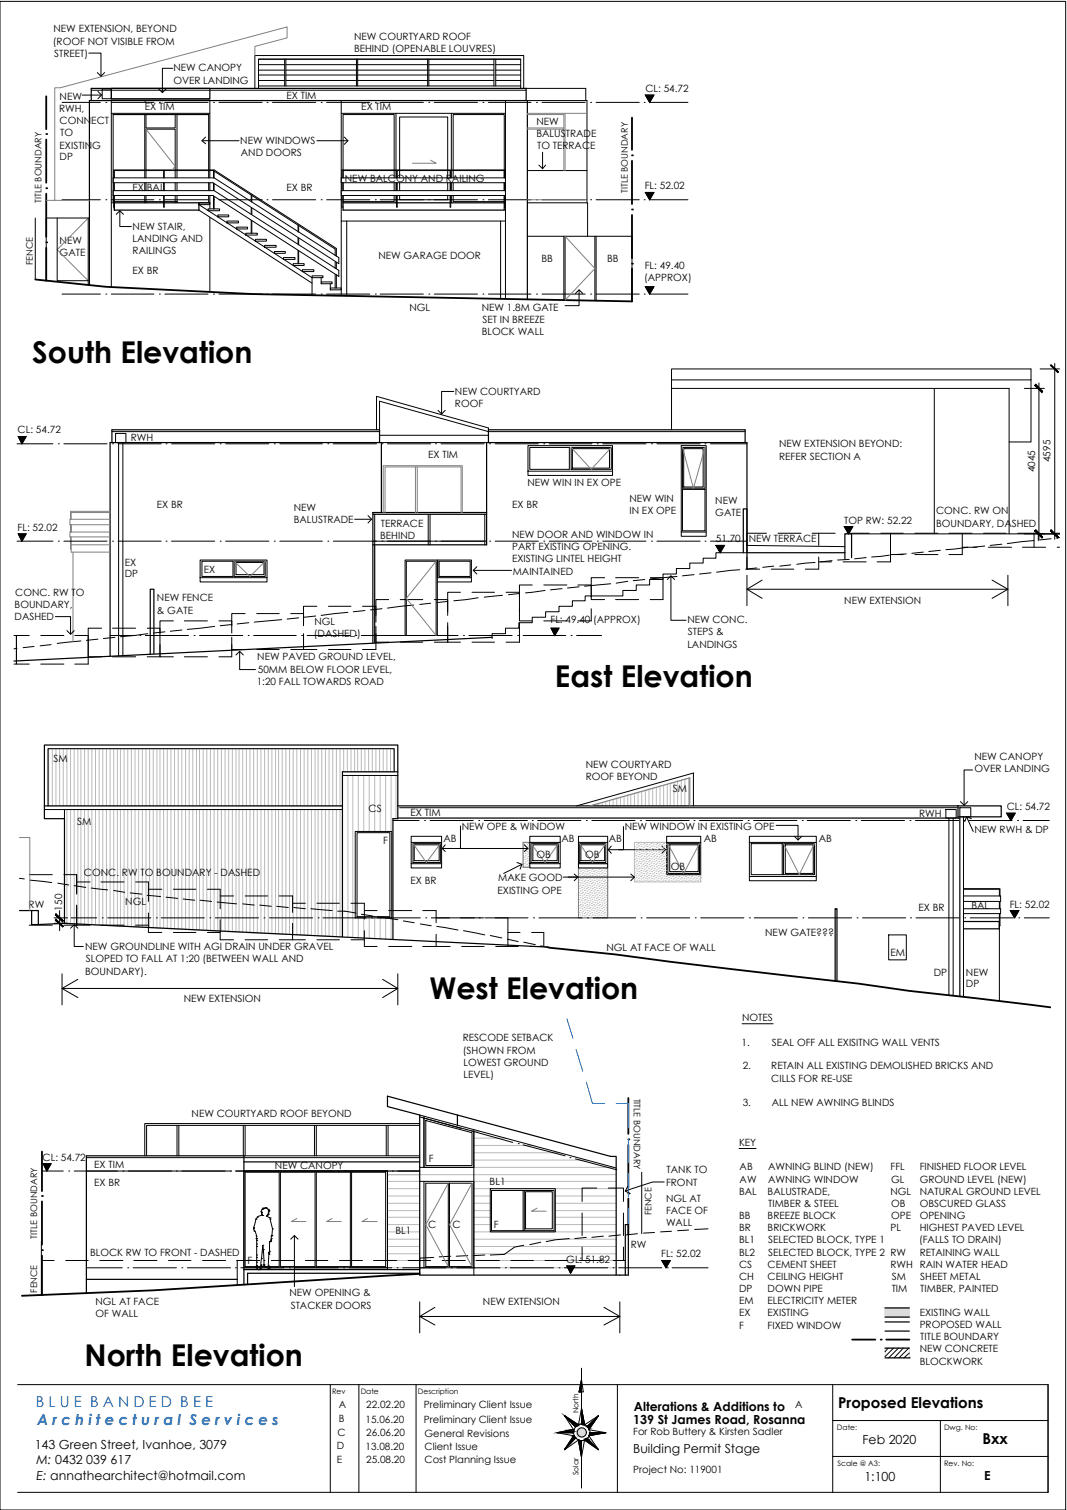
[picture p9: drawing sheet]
<svg xmlns="http://www.w3.org/2000/svg" width="297mm" height="420mm" viewBox="0 0 297 420" stroke-linecap="round" stroke-linejoin="round" font-family="sans-serif">
<defs><g id="words">
<g font-size="8.4">
<text x="9" y="101">South Elevation</text>
<text x="154.4" y="191.1">East Elevation</text>
<text x="119.5" y="278.1">West Elevation</text>
<text x="23.5" y="380">North Elevation</text>
</g>
<g font-size="4.2" fill="#007fff">
<text x="10" y="391.5">B L U E B A N D E D B E E</text>
<text x="10.3" y="396.6">A r c h i t e c t u r a l S e r v i c e s</text>
</g>
<g font-size="4.2">
<text x="233.3" y="391.9">Proposed Elevations</text>
<text x="273.5" y="401.9">Bxx</text>
</g>
<g font-size="3.5">
<text x="176.4" y="392.7">Alterations &amp; Additions to</text>
<text x="176.3" y="396.1">139 St James Road, Rosanna</text>
<text x="240.1" y="401.7">Feb 2020</text>
<text x="9.7" y="403.1">143 Green Street, Ivanhoe, 3079</text>
<text x="10.2" y="407.3">M: 0432 039 617</text>
<text x="176.3" y="404.4">Building Permit Stage</text>
<text x="10.2" y="411.7">E: annathearchitect@hotmail.com</text>
<text x="240.6" y="412">1:100</text>
<text x="274" y="411.7">E</text>
</g>
<g font-size="2.8">
<text x="14.9" y="9">NEW EXTENSION, BEYOND</text>
<text x="98.6" y="11.2">NEW COURTYARD ROOF</text>
<text x="14.7" y="12.4">(ROOF NOT VISIBLE FROM</text>
<text x="15.1" y="15.8">STREET)</text>
<text x="98.6" y="14.6">BEHIND (OPENABLE LOUVRES)</text>
<text x="48.3" y="19.9">NEW CANOPY</text>
<text x="48.3" y="23.2">OVER LANDING</text>
<text x="16.6" y="27.8">NEW</text>
<text x="79.8" y="27.5">EX TIM</text>
<text x="179.7" y="25.6">CL: 54.72</text>
<text x="16.4" y="31.2">RWH,</text>
<text x="16.6" y="34.6">CONNECT</text>
<text x="40.3" y="30.7">EX TIM</text>
<text x="100.6" y="30.7">EX TIM</text>
<text x="149.4" y="34.8">NEW</text>
<text x="16.6" y="41.4">EXISTING</text>
<text x="16.8" y="38">TO</text>
<text x="66.9" y="40">NEW WINDOWS</text>
<text x="149.4" y="38.1">BALUSTRADE</text>
<text x="149.5" y="41.5">TO TERRACE</text>
<text x="16.6" y="44.6">DP</text>
<text x="67.1" y="43.4">AND DOORS</text>
<text x="36.9" y="53">EX BAL</text>
<text x="79.8" y="53">EX BR</text>
<text x="96" y="50.5">NEW BALCONY AND RAILING</text>
<text x="179.5" y="52.7">FL: 52.02</text>
<text x="36.9" y="63.9">NEW STAIR,</text>
<text x="16.6" y="67.9">NEW</text>
<text x="16.6" y="71.3">GATE</text>
<text x="36.9" y="67.3">LANDING AND</text>
<text x="36.9" y="70.7">RAILINGS</text>
<text x="36.9" y="76.2">EX BR</text>
<text x="105.3" y="72">NEW GARAGE DOOR</text>
<text x="150.7" y="72.9">BB</text>
<text x="169" y="72.9">BB</text>
<text x="179.5" y="74.7">FL: 49.40</text>
<text x="179.3" y="78.1">(APPROX)</text>
<text x="114" y="86.4">NGL</text>
<text x="134.1" y="86.4">NEW 1.8M GATE</text>
<text x="134.3" y="89.8">SET IN BREEZE</text>
<text x="134.1" y="93.2">BLOCK WALL</text>
<text x="126.7" y="109.8">NEW COURTYARD</text>
<text x="126.7" y="113.2">ROOF</text>
<text x="4.9" y="120.6">CL: 54.72</text>
<text x="36.4" y="122.6">RWH</text>
<text x="216.9" y="124.5">NEW EXTENSION BEYOND:</text>
<text x="119.2" y="127.6">EX TIM</text>
<text x="216.9" y="127.9">REFER SECTION A</text>
<text x="288.2" y="131.4" transform="rotate(-90 288.2 131.4)">4045</text>
<text x="292.4" y="128.6" transform="rotate(-90 292.4 128.6)">4595</text>
<text x="146.8" y="135.3">NEW WIN IN EX OPE</text>
<text x="43.7" y="141.4">EX BR</text>
<text x="81.8" y="142.1">NEW</text>
<text x="142.6" y="141.4">EX BR</text>
<text x="175.3" y="139.6">NEW WIN</text>
<text x="175.3" y="143">IN EX OPE</text>
<text x="199.1" y="140.3">NEW</text>
<text x="199.1" y="143.6">GATE</text>
<text x="260.6" y="143.1">CONC. RW ON</text>
<text x="4.9" y="147.7">FL: 52.02</text>
<text x="81.8" y="145.5">BALUSTRADE</text>
<text x="105.8" y="149.9">BEHIND</text>
<text x="106" y="146.7">TERRACE</text>
<text x="142.6" y="149.7">NEW DOOR AND WINDOW IN</text>
<text x="235" y="145.7">TOP RW: 52.22</text>
<text x="260.6" y="146.5">BOUNDARY, DASHED</text>
<text x="142.6" y="153.1">PART EXISTING OPENING.</text>
<text x="199.3" y="150.9">51.70</text>
<text x="208.4" y="150.7">NEW TERRACE</text>
<text x="34.7" y="157.4">EX</text>
<text x="34.7" y="160.6">DP</text>
<text x="56.7" y="159.4">EX</text>
<text x="142.6" y="156.5">EXISTING LINTEL HEIGHT</text>
<text x="142.7" y="159.9">MAINTAINED</text>
<text x="4.2" y="165.8">CONC. RW TO</text>
<text x="43.7" y="167.3">NEW FENCE</text>
<text x="4.1" y="169.2">BOUNDARY,</text>
<text x="4.1" y="172.6">DASHED</text>
<text x="43.7" y="170.7">&amp; GATE</text>
<text x="87.5" y="173.8">NGL</text>
<text x="153.2" y="173.4">FL: 49.40 (APPROX)</text>
<text x="191.3" y="173.4">NEW CONC.</text>
<text x="235" y="168">NEW EXTENSION</text>
<text x="87.4" y="177.2">(DASHED)</text>
<text x="191.5" y="176.8">STEPS &amp;</text>
<text x="71.6" y="183.8">NEW PAVED GROUND LEVEL,</text>
<text x="191.3" y="180.2">LANDINGS</text>
<text x="71.5" y="190.5">1:20 FALL TOWARDS ROAD</text>
<text x="71.8" y="187.2">50MM BELOW FLOOR LEVEL,</text>
<text x="14.9" y="212">SM</text>
<text x="163.1" y="213.6">NEW COURTYARD</text>
<text x="271.3" y="211.5">NEW CANOPY</text>
<text x="271.3" y="214.9">OVER LANDING</text>
<text x="163.1" y="217">ROOF BEYOND</text>
<text x="187.3" y="220.3">SM</text>
<text x="102.6" y="225.9">CS</text>
<text x="114.3" y="227.1">EX TIM</text>
<text x="255.9" y="227.3">RWH</text>
<text x="280.2" y="225.4">CL: 54.72</text>
<text x="21.5" y="229.5">SM</text>
<text x="128.5" y="230.8">NEW OPE &amp; WINDOW</text>
<text x="173.9" y="230.8">NEW WINDOW IN EXISTING OPE</text>
<text x="271.3" y="231.9">NEW RWH &amp; DP</text>
<text x="106.7" y="234.9">F</text>
<text x="123.4" y="234.4">AB</text>
<text x="149.4" y="238.8">OB</text>
<text x="156.3" y="234.4">AB</text>
<text x="162.9" y="238.8">OB</text>
<text x="169.5" y="234.4">AB</text>
<text x="195.9" y="234.4">AB</text>
<text x="227.9" y="234.4">AB</text>
<text x="23.4" y="243.7">CONC. RW TO BOUNDARY - DASHED</text>
<text x="114.3" y="245.9">EX BR</text>
<text x="138.7" y="245.2">MAKE GOOD</text>
<text x="186.8" y="242">OB</text>
<text x="34.9" y="251.8">NGL</text>
<text x="138.5" y="248.6">EXISTING OPE</text>
<text x="8" y="252.5">RW</text>
<text x="17.3" y="253.4" transform="rotate(-90 17.3 253.4)">150</text>
<text x="255.7" y="253.4">EX BR</text>
<text x="270.4" y="252.9">BAL</text>
<text x="281.1" y="252.5">FL: 52.02</text>
<text x="213" y="260.5">NEW GATE???</text>
<text x="23.7" y="264.4">NEW GROUNDLINE WITH AGI DRAIN UNDER GRAVEL</text>
<text x="23.9" y="267.8">SLOPED TO FALL AT 1:20 (BETWEEN WALL AND</text>
<text x="168.8" y="264.5">NGL AT FACE OF WALL</text>
<text x="247.9" y="265.9">EM</text>
<text x="23.7" y="271.3">BOUNDARY).</text>
<text x="259.9" y="271.5">DP</text>
<text x="268.9" y="271.5">NEW</text>
<text x="268.9" y="274.7">DP</text>
<text x="51.1" y="278.8">NEW EXTENSION</text>
<text x="206.6" y="284.2">NOTES</text>
<text x="128.9" y="289.8">RESCODE SETBACK</text>
<text x="128.9" y="293.2">(SHOWN FROM</text>
<text x="206.4" y="291">1.</text>
<text x="214.9" y="291">SEAL OFF ALL EXISITNG WALL VENTS</text>
<text x="129" y="296.5">LOWEST GROUND</text>
<text x="129" y="299.9">LEVEL)</text>
<text x="206.8" y="297.6">2.</text>
<text x="214.7" y="297.6">RETAIN ALL EXISTING DEMOLISHED BRICKS AND</text>
<text x="214.7" y="300.9">CILLS FOR RE-USE</text>
<text x="53.3" y="310.9">NEW COURTYARD ROOF BEYOND</text>
<text x="206.8" y="307.7">3.</text>
<text x="214.9" y="307.7">ALL NEW AWNING BLINDS</text>
<text x="11.9" y="323">CL: 54.72</text>
<text x="119.4" y="323.3">F</text>
<text x="205.7" y="318.9">KEY</text>
<text x="26.2" y="329.9">EX BR</text>
<text x="26.2" y="325">EX TIM</text>
<text x="76.5" y="325.3">NEW CANOPY</text>
<text x="136.3" y="329.7">BL1</text>
<text x="185.4" y="329.9">FRONT</text>
<text x="185.6" y="326.5">TANK TO</text>
<text x="205.9" y="325.7">AB</text>
<text x="205.9" y="329.1">AW</text>
<text x="213.9" y="325.7">AWNING BLIND (NEW)</text>
<text x="213.9" y="329.1">AWNING WINDOW</text>
<text x="247.9" y="325.7">FFL</text>
<text x="248.1" y="329.1">GL</text>
<text x="256" y="325.7">FINISHED FLOOR LEVEL</text>
<text x="256" y="329.1">GROUND LEVEL (NEW)</text>
<text x="185.4" y="334.5">NGL AT</text>
<text x="205.7" y="332.4">BAL</text>
<text x="213.7" y="332.4">BALUSTRADE,</text>
<text x="213.9" y="335.8">TIMBER &amp; STEEL</text>
<text x="247.9" y="332.4">NGL</text>
<text x="248.1" y="335.8">OB</text>
<text x="256" y="332.4">NATURAL GROUND LEVEL</text>
<text x="256" y="335.8">OBSCURED GLASS</text>
<text x="119.2" y="341.6">C</text>
<text x="126" y="341.6">C</text>
<text x="137.5" y="341.8">F</text>
<text x="185.4" y="337.9">FACE OF</text>
<text x="185.4" y="341.2">WALL</text>
<text x="205.7" y="339.2">BB</text>
<text x="213.7" y="339.2">BREEZE BLOCK</text>
<text x="248.1" y="339.2">OPE</text>
<text x="256" y="339.2">OPENING</text>
<text x="110.1" y="343.5">BL1</text>
<text x="175.6" y="347.2">RW</text>
<text x="205.7" y="342.6">BR</text>
<text x="205.7" y="346">BL1</text>
<text x="213.7" y="342.6">BRICKWORK</text>
<text x="213.9" y="346">SELECTED BLOCK, TYPE 1</text>
<text x="247.9" y="342.6">PL</text>
<text x="255.9" y="346">(FALLS TO DRAIN)</text>
<text x="256" y="342.6">HIGHEST PAVED LEVEL</text>
<text x="25.1" y="349.5">BLOCK RW TO FRONT - DASHED</text>
<text x="68.9" y="351.7">F</text>
<text x="157.6" y="351.4">GL: 51.82</text>
<text x="184.1" y="349.9">FL: 52.02</text>
<text x="205.7" y="349.4">BL2</text>
<text x="205.7" y="352.8">CS</text>
<text x="213.7" y="352.8">CEMENT SHEET</text>
<text x="213.9" y="349.4">SELECTED BLOCK, TYPE 2 RW</text>
<text x="247.9" y="352.8">RWH RAIN WATER HEAD</text>
<text x="256" y="349.4">RETAINING WALL</text>
<text x="205.7" y="356.2">CH</text>
<text x="205.7" y="359.5">DP</text>
<text x="213.7" y="356.2">CEILING HEIGHT</text>
<text x="213.7" y="359.5">DOWN PIPE</text>
<text x="248.2" y="356.2">SM</text>
<text x="248.2" y="359.5">TIM</text>
<text x="256.2" y="356.2">SHEET METAL</text>
<text x="256.2" y="359.5">TIMBER, PAINTED</text>
<text x="26.6" y="363.1">NGL AT FACE</text>
<text x="80.6" y="360.7">NEW OPENING &amp;</text>
<text x="80.9" y="364.1">STACKER DOORS</text>
<text x="134.5" y="363.1">NEW EXTENSION</text>
<text x="205.7" y="362.9">EM</text>
<text x="213.7" y="362.9">ELECTRICITY METER</text>
<text x="26.6" y="366.5">OF WALL</text>
<text x="205.7" y="366.3">EX</text>
<text x="205.7" y="369.7">F</text>
<text x="213.7" y="366.3">EXISTING</text>
<text x="213.7" y="369.7">FIXED WINDOW</text>
<text x="256" y="366.1">EXISTING WALL</text>
<text x="256" y="369.5">PROPOSED WALL</text>
<text x="256" y="376.3">NEW CONCRETE</text>
<text x="256.2" y="372.9">TITLE BOUNDARY</text>
<text x="256" y="379.7">BLOCKWORK</text>
<text x="94.3" y="391.7">A</text>
<text x="94.3" y="395.8">B</text>
<text x="101.8" y="395.9">15.06.20</text>
<text x="101.9" y="391.7">22.02.20</text>
<text x="118" y="391.9">Preliminary Client Issue</text>
<text x="118" y="395.9">Preliminary Client Issue</text>
<text x="221.3" y="391.7">A</text>
<text x="94" y="399.7">C</text>
<text x="101.9" y="399.7">26.06.20</text>
<text x="118.2" y="399.8">General Revisions</text>
<text x="176.3" y="399.2">For Rob Buttery &amp; Kirsten Sadler</text>
<text x="93.8" y="403.2">D</text>
<text x="93.8" y="407">E</text>
<text x="101.8" y="403.4">13.08.20</text>
<text x="101.9" y="407">25.08.20</text>
<text x="118.2" y="403.4">Client Issue</text>
<text x="118.2" y="407.1">Cost Planning Issue</text>
<text x="176.3" y="409.8">Project No: 119001</text>
</g>
<g font-size="2.5">
<text x="174.8" y="53.7" transform="rotate(-90 174.8 53.7)">TITLE BOUNDARY</text>
<text x="11.5" y="56.4" transform="rotate(-90 11.5 56.4)">TITLE BOUNDARY</text>
<text x="9.1" y="73.7" transform="rotate(-90 9.1 73.7)">FENCE</text>
<text x="176.4" y="305.7" transform="rotate(90 176.4 305.7)">TITLE BOUNDARY</text>
<text x="181.4" y="338.2" transform="rotate(-90 181.4 338.2)">FENCE</text>
<text x="10.3" y="344.6" transform="rotate(-90 10.3 344.6)">TITLE BOUNDARY</text>
<text x="10.3" y="359.7" transform="rotate(-90 10.3 359.7)">FENCE</text>
</g>
<g font-size="2.1">
<text x="92.5" y="387.8">Rev</text>
<text x="100.4" y="387.8">Date</text>
<text x="116.3" y="388">Description</text>
<text x="161" y="393.2" transform="rotate(-90 161 393.2)">North</text>
<text x="233" y="397.8">Date:</text>
<text x="262.8" y="397.8">Dwg. No:</text>
<text x="233.2" y="408">Scale @ A3:</text>
<text x="262.8" y="407.8">Rev. No:</text>
<text x="161" y="410.5" transform="rotate(-90 161 410.5)">Solar</text>
</g>
</g></defs>
<!-- layer: Level -->
<g fill="none" stroke="#000" stroke-width=".28">
<path d="M17.3 28.5h10.6M29.5 28.5h.1M31 28.5h11.8M44.4 28.5h.1M45.9 28.5h12M59.4 28.5h.1M61 28.5h12M74.3 28.5h.1M75.9 28.5h12M89.4 28.5h.1M90.9 28.5h12.1M104.5 28.5h.1"/>
<path d="M105.8 28.5h12.1M119.4 28.5h.1M120.9 28.5h12M134.5 28.5h.1M136 28.5h11.8M149.4 28.5h.1M150.9 28.5h12M164.4 28.5h.1M165.9 28.5h12.1M179.3 28.5h.1M180.8 28.5h10.7M17.3 55.6h10.6"/>
<path d="M29.5 55.6h.1M31 55.6h11.8M44.4 55.6h.1M45.9 55.6h12M59.4 55.6h.1M61 55.6h12M74.3 55.6h.1M75.9 55.6h12M89.4 55.6h.1M90.9 55.6h12.1M104.5 55.6h.1M105.8 55.6h12.1"/>
<path d="M119.4 55.6h.1M120.9 55.6h12M134.5 55.6h.1M136 55.6h11.8M149.4 55.6h.1M150.9 55.6h12M164.4 55.6h.1M165.9 55.6h12.1M179.3 55.6h.1M180.8 55.6h10.7M17.3 81.8h10.6M29.5 81.8h.1"/>
<path d="M31 81.8h11.8M44.4 81.8h.1M45.9 81.8h12M59.4 81.8h.1M61 81.8h12M74.3 81.8h.1M75.9 81.8h12M89.4 81.8h.1M90.9 81.8h12.1M104.5 81.8h.1M105.8 81.8h12.1M119.4 81.8h.1"/>
<path d="M120.9 81.8h12M134.5 81.8h.1M136 81.8h11.8M149.4 81.8h.1M150.9 81.8h12M164.4 81.8h.1M165.9 81.8h12.1M179.3 81.8h.1M180.8 81.8h10.7M4.7 123.5h10M16.3 123.5h.1M17.8 123.5h12"/>
<path d="M31.3 123.5h.1M32.9 123.5h12M46.2 123.5h.1M47.8 123.5h12M61.3 123.5h.1M62.8 123.5h12M76.4 123.5h.1M77.9 123.5h11.8M91.3 123.5h.1M92.8 123.5h12M106.3 123.5h.1M107.9 123.5h12"/>
<path d="M121.2 123.5h.1M122.8 123.5h12M136.3 123.5h.1M137.8 123.5h12.1M151.4 123.5h.1M152.9 123.5h11.9M166.3 123.5h.1M167.8 123.5h12M181.4 123.5h.1M182.9 123.5h12M196.3 123.5h.1M197.8 123.5h10.1"/>
<path d="M4.7 150.6h10M16.3 150.6h.1M17.8 150.6h12M31.3 150.6h.1M32.9 150.6h12M46.2 150.6h.1M47.8 150.6h12M61.3 150.6h.1M62.8 150.6h12M76.4 150.6h.1M77.9 150.6h11.8M91.3 150.6h.1"/>
<path d="M92.8 150.6h12M106.3 150.6h.1M107.9 150.6h12M121.2 150.6h.1M122.8 150.6h12M136.3 150.6h.1M137.8 150.6h12.1M151.4 150.6h.1M152.9 150.6h11.9M166.3 150.6h.1M167.8 150.6h12M181.4 150.6h.1"/>
<path d="M182.9 150.6h12M196.3 150.6h.1M197.8 150.6h10.1M30.6 176.8h7M38.9 176.8h.1M40.5 176.8h12M54 176.8h.1M55.5 176.8h12.1M69.1 176.8h.1M70.6 176.8h11.9M84 176.8h.1M85.5 176.8h12"/>
<path d="M99.1 176.8h.1M100.6 176.8h12M114 176.8h.1M115.5 176.8h12M129 176.8h.1M130.6 176.8h12M144.1 176.8h.1M145.6 176.8h11.9M159 176.8h.1M160.5 176.8h7M109.4 228.3h7.3M118.2 228.3h.1"/>
<path d="M119.7 228.3h12M133.3 228.3h.1M134.8 228.3h12M148.2 228.3h.1M149.7 228.3h12M163.2 228.3h.1M164.8 228.3h12M178.3 228.3h.1M179.8 228.3h12.1M193.2 228.3h.1M194.7 228.3h12.1M208.3 228.3h.1"/>
<path d="M209.8 228.3h12M223.4 228.3h.1M224.7 228.3h12M238.3 228.3h.1M239.8 228.3h12M253.3 228.3h.1M254.8 228.3h12.1M268.4 228.3h.1M269.7 228.3h12.1M283.3 228.3h.1M284.8 228.3h7.3M19.8 255.4h7.1"/>
<path d="M28.4 255.4h.1M30 255.4h12M43.5 255.4h.1M44.9 255.4h12M58.4 255.4h.1M59.9 255.4h12.1M73.5 255.4h.1M75 255.4h12M88.6 255.4h.1M89.9 255.4h12M103.5 255.4h.1M105 255.4h12"/>
<path d="M118.5 255.4h.1M120.1 255.4h12M133.4 255.4h.1M135 255.4h12M148.5 255.4h.1M150 255.4h12.1M163.6 255.4h.1M165.1 255.4h11.9M178.5 255.4h.1M180 255.4h12M193.5 255.4h.1M195.1 255.4h12"/>
<path d="M208.6 255.4h.1M210 255.4h12M223.5 255.4h.1M225 255.4h12.1M238.6 255.4h.1M240.1 255.4h12M253.5 255.4h.1M255 255.4h12M268.6 255.4h.1M270.1 255.4h12M283.6 255.4h.1M285.2 255.4h6.9"/>
<path d="M116.8 310.8l11.6 3.2M129.7 314.3h.1M131.2 314.7l11.5 3.2M144.3 318.2h.1M145.6 318.6l11.7 3M11.7 325.8h5.9M19.1 325.8h.1M20.7 325.8h12M34.2 325.8h.1M35.7 325.8h12.1M49.1 325.8h.1M50.6 325.8h12.1"/>
<path d="M64.2 325.8h.1M65.7 325.8h12M79.2 325.8h.1M80.8 325.8h12M94.1 325.8h.1M95.7 325.8h12M109.2 325.8h.1M110.7 325.8h6.1M158.7 322.1h.1M160.2 322.5l11.5 3M24 352.8h10M35.6 352.8h.1"/>
<path d="M37.1 352.8h12M50.6 352.8h.1M52.2 352.8h12M65.5 352.8h.1M67.1 352.8h12M80.6 352.8h.1M82.1 352.8h12M95.7 352.8h.1M97.2 352.8h11.9M110.6 352.8h.1M112.1 352.8h12M125.6 352.8h.1"/>
<path d="M127.2 352.8h12M140.7 352.8h.1M142.1 352.8h12M155.6 352.8h.1M157.1 352.8h12.1M170.7 352.8h.1M172.2 352.8h12M185.8 352.8h.1M187.1 352.8h10"/>
</g>
<!-- layer: Hatch-Grey-Dark -->
<g fill="none" stroke="#bababa" stroke-width=".28">
<path d="M13.4 208.3h96.3v6.5h-14.4v9.4h-81.9zM13.5 208.3v15.9M14.6 208.3v15.9M15.6 208.3v15.9M16.6 208.3v15.9M17.6 208.3v15.9M18.6 208.3v15.9M19.6 208.3v15.9M20.7 208.3v15.9M21.7 208.3v15.9M22.5 208.3v15.9M23.5 208.3v15.9"/>
<path d="M24.6 208.3v15.9M25.6 208.3v15.9M26.6 208.3v15.9M27.6 208.3v15.9M28.6 208.3v15.9M29.6 208.3v15.9M30.6 208.3v15.9M31.7 208.3v15.9M32.7 208.3v15.9M33.5 208.3v15.9M34.5 208.3v15.9M35.6 208.3v15.9"/>
<path d="M36.6 208.3v15.9M37.6 208.3v15.9M38.6 208.3v15.9M39.6 208.3v15.9M40.6 208.3v15.9M41.7 208.3v15.9M42.7 208.3v15.9M43.7 208.3v15.9M44.5 208.3v15.9M45.6 208.3v15.9M46.6 208.3v15.9M47.6 208.3v15.9"/>
<path d="M48.6 208.3v15.9M49.6 208.3v15.9M50.6 208.3v15.9M51.6 208.3v15.9M52.7 208.3v15.9M53.7 208.3v15.9M54.7 208.3v15.9M55.5 208.3v15.9M56.6 208.3v15.9M57.6 208.3v15.9M58.6 208.3v15.9M59.6 208.3v15.9"/>
<path d="M60.6 208.3v15.9M61.6 208.3v15.9M62.7 208.3v15.9M63.7 208.3v15.9M64.7 208.3v15.9M65.7 208.3v15.9M66.5 208.3v15.9M67.6 208.3v15.9M68.6 208.3v15.9M69.6 208.3v15.9M70.6 208.3v15.9M71.6 208.3v15.9"/>
<path d="M72.6 208.3v15.9M73.7 208.3v15.9M74.7 208.3v15.9M75.7 208.3v15.9M76.7 208.3v15.9M77.6 208.3v15.9M78.6 208.3v15.9M79.6 208.3v15.9M80.6 208.3v15.9M81.6 208.3v15.9M82.6 208.3v15.9M83.7 208.3v15.9"/>
<path d="M84.7 208.3v15.9M85.7 208.3v15.9M86.7 208.3v15.9M87.7 208.3v15.9M88.6 208.3v15.9M89.6 208.3v15.9M90.6 208.3v15.9M91.6 208.3v15.9M92.6 208.3v15.9M93.6 208.3v15.9M94.7 208.3v15.9M95.7 208.3v6.5"/>
<path d="M96.7 208.3v6.5M96.9 215.8v45M97.7 208.3v6.5M98.2 215.8v45M98.7 208.3v6.5M99.6 208.3v6.5M99.7 215.8v15.6M100.6 208.3v6.5M101.3 215.8v15.6M101.6 208.3v6.5M102.6 208.3v6.5M102.8 215.8v15.6"/>
<path d="M103.6 208.3v6.5M104.3 215.8v15.6M104.6 208.3v6.5M105.7 208.3v6.5M105.8 215.8v15.6M106.7 208.3v6.5M107.4 215.8v15.6M107.7 208.3v6.5M108.7 208.3v6.5M108.9 215.8v15.6M109.7 208.3v6.5M110.2 215.8v12"/>
<path d="M179.7 219.8v4.4M180.7 219.5v4.7M181.7 219.3v4.9M182.7 219v5.2M183.7 218.7v5.5M184.7 218.5v5.7M185.8 218.1v6.1M186.6 217.8v6.4M187.6 217.6v6.6M188.6 217.3v6.9M189.7 217v7.2M190.7 216.8v7.4"/>
<path d="M191.7 216.5v7.7M17.9 225.3h77.4v35.3l-24.2-1-53.2-2.7zM18.6 225.3v31.6M19.6 225.3v31.6M20.7 225.3v31.8M21.7 225.3v31.8M22.5 225.3v31.8M23.5 225.3v32M24.6 225.3v32M25.6 225.3v32M26.6 225.3v32M27.6 225.3v32.1"/>
<path d="M28.6 225.3v32.1M29.6 225.3v32.1M30.6 225.3v32.3M31.7 225.3v32.3M32.7 225.3v32.3M33.5 225.3v32.5M34.5 225.3v32.5M35.6 225.3v32.5M36.6 225.3v32.5M37.6 225.3v32.6M38.6 225.3v32.6M39.6 225.3v32.6"/>
<path d="M40.6 225.3v32.8M41.7 225.3v32.8M42.7 225.3v32.8M43.7 225.3v32.8M44.5 225.3v33M45.6 225.3v33M46.6 225.3v33M47.6 225.3v33.1M48.6 225.3v33.1M49.6 225.3v33.1M50.6 225.3v33.1M51.6 225.3v33.3"/>
<path d="M52.7 225.3v33.3M53.7 225.3v33.3M54.7 225.3v33.5M55.5 225.3v33.5M56.6 225.3v33.5M57.6 225.3v33.7M58.6 225.3v33.7M59.6 225.3v33.7M60.6 225.3v33.7M61.6 225.3v33.8M62.7 225.3v33.8M63.7 225.3v33.8"/>
<path d="M64.7 225.3v34M65.7 225.3v34M66.5 225.3v34M67.6 225.3v34M68.6 225.3v34.2M69.6 225.3v34.2M70.6 225.3v34.2M71.6 225.3v34.3M72.6 225.3v34.3M73.7 225.3v34.3M74.7 225.3v34.3M75.7 225.3v34.5"/>
<path d="M76.7 225.3v34.5M77.6 225.3v34.5M78.6 225.3v34.7M79.6 225.3v34.7M80.6 225.3v34.7M81.6 225.3v34.7M82.6 225.3v34.8M83.7 225.3v34.8M84.7 225.3v34.8M85.7 225.3v35M86.7 225.3v35M87.7 225.3v35"/>
<path d="M88.6 225.3v35M89.6 225.3v35.2M90.6 225.3v35.2M91.6 225.3v35.2M92.6 225.3v35.2M93.6 225.3v35.3M94.7 225.3v35.3M145.6 234.4h1.9v6.9h-1.9zM146 238.5h.1M146 236.8h.1M146 234.9h.1M146.1 239.1h.1"/>
<path d="M146.1 237.4h.1M146.1 235.6h.1M146.3 239.8h.1M146.3 238.1h.1M146.3 236.3h.1M146.3 234.4h.1M146.6 238.8h.1M146.6 236.9h.1M146.6 235.1h.1M146.8 239.5h.1M146.8 237.6h.1M146.8 235.8h.1"/>
<path d="M147 238.3h.1M147 236.4h.1M147 234.7h.1M147.2 239h.1M147.2 237.1h.1M147.2 235.4h.1M147.5 239.6h.1M147.5 237.8h.1M147.5 236.1h.1M164.3 224.2l27.7-7.7v7.7zM164.6 224.1v.1M165.6 223.7v.5"/>
<path d="M166.6 223.6v.6M167.6 223.2v1M168.7 222.9v1.3M169.7 222.7v1.5M170.7 222.4v1.8M171.7 222v2.2M172.7 221.9v2.3M173.7 221.5v2.7M174.8 221.2v3M175.6 221v3.2M176.6 234.4h9v9h9.5v2h-18.5zM176.6 239.1h.1"/>
<path d="M176.6 237.4h.1M176.6 235.6h.1M176.6 220.7v3.5M177 239.8h.1M177 238.1h.1M177 236.3h.1M177 234.4h.1M177.1 238.8h.1M177.1 236.9h.1M177.1 235.1h.1M177.3 239.5h.1M177.3 237.6h.1"/>
<path d="M177.3 235.8h.1M177.6 238.3h.1M177.6 236.4h.1M177.6 234.7h.1M177.6 220.3v3.9M177.8 239h.1M177.8 237.1h.1M177.8 235.4h.1M178 239.6h.1M178 237.8h.1M178 236.1h.1M178.3 238.5h.1"/>
<path d="M178.3 236.8h.1M178.3 234.9h.1M178.5 239.1h.1M178.5 237.4h.1M178.5 235.6h.1M178.6 239.8h.1M178.6 238.1h.1M178.6 236.3h.1M178.6 234.4h.1M178.6 220.2v4M179 238.8h.1M179 236.9h.1"/>
<path d="M179 235.1h.1M179.2 239.5h.1M179.2 237.6h.1M179.2 235.8h.1M179.3 238.3h.1M179.3 236.4h.1M179.3 234.7h.1M179.7 239h.1M179.7 237.1h.1M179.7 235.4h.1M179.8 239.6h.1M179.8 237.8h.1"/>
<path d="M179.8 236.1h.1M180 238.5h.1M180 236.8h.1M180 234.9h.1M180.2 239.1h.1M180.2 237.4h.1M180.2 235.6h.1M180.5 239.8h.1M180.5 238.1h.1M180.5 236.3h.1M180.5 234.4h.1M180.7 238.8h.1"/>
<path d="M180.7 236.9h.1M180.7 235.1h.1M180.8 239.5h.1M180.8 237.6h.1M180.8 235.8h.1M181.2 238.3h.1M181.2 236.4h.1M181.2 234.7h.1M181.4 239h.1M181.4 237.1h.1M181.4 235.4h.1M181.5 239.6h.1"/>
<path d="M181.5 237.8h.1M181.5 236.1h.1M181.9 238.5h.1M181.9 236.8h.1M181.9 234.9h.1M182 239.1h.1M182 237.4h.1M182 235.6h.1M182.2 239.8h.1M182.2 238.1h.1M182.2 236.3h.1M182.2 234.4h.1"/>
<path d="M182.5 238.8h.1M182.5 236.9h.1M182.5 235.1h.1M182.7 239.5h.1M182.7 237.6h.1M182.7 235.8h.1M182.9 238.3h.1M182.9 236.4h.1M182.9 234.7h.1M183.2 239h.1M183.2 237.1h.1M183.2 235.4h.1"/>
<path d="M183.4 239.6h.1M183.4 237.8h.1M183.4 236.1h.1M183.6 238.5h.1M183.6 236.8h.1M183.6 234.9h.1M183.9 239.1h.1M183.9 237.4h.1M183.9 235.6h.1M184.1 239.8h.1M184.1 238.1h.1M184.1 236.3h.1"/>
<path d="M184.1 234.4h.1M184.2 238.8h.1M184.2 236.9h.1M184.2 235.1h.1M184.6 239.5h.1M184.6 237.6h.1M184.6 235.8h.1M184.7 238.3h.1M184.7 236.4h.1M184.7 234.7h.1M184.9 239h.1M184.9 237.1h.1"/>
<path d="M184.9 235.4h.1M185.3 239.6h.1M185.3 237.8h.1M185.3 236.1h.1M185.4 238.5h.1M185.4 236.8h.1M185.4 234.9h.1M99.7 255.4v5.6M101.3 255.4v5.6M102.8 255.4v5.8M104.3 255.4v5.8M105.8 255.4v5.9"/>
<path d="M107.4 255.4v5.9M108.9 255.4v5.9M146 240.3h.1M146.1 241h.1M146.6 240.5h.1M146.8 241.2h.1M147 240.2h.1M147.2 240.8h.1M161 241.5h8.2v13.9h-8.2zM161.2 253.9h.1M161.2 252h.1M161.2 250.3h.1"/>
<path d="M161.2 248.5h.1M161.2 246.6h.1M161.2 244.9h.1M161.2 243h.1M161.4 254.6h.1M161.4 252.7h.1M161.4 251h.1M161.4 249.1h.1M161.4 247.3h.1M161.4 245.6h.1M161.4 243.7h.1M161.4 241.9h.1"/>
<path d="M161.5 255.2h.1M161.5 253.4h.1M161.5 251.7h.1M161.5 249.8h.1M161.5 247.9h.1M161.5 246.3h.1M161.5 244.4h.1M161.5 242.5h.1M161.9 254h.1M161.9 252.2h.1M161.9 250.5h.1M161.9 248.6h.1"/>
<path d="M161.9 246.9h.1M161.9 245.1h.1M161.9 243.2h.1M162.1 254.7h.1M162.1 252.9h.1M162.1 251.2h.1M162.1 249.3h.1M162.1 247.6h.1M162.1 245.7h.1M162.1 243.9h.1M162.1 242.2h.1M162.2 253.5h.1"/>
<path d="M162.2 251.8h.1M162.2 250h.1M162.2 248.3h.1M162.2 246.4h.1M162.2 244.6h.1M162.2 242.9h.1M162.6 254.2h.1M162.6 252.5h.1M162.6 250.7h.1M162.6 249h.1M162.6 247.1h.1M162.6 245.2h.1"/>
<path d="M162.6 243.5h.1M162.6 241.7h.1M162.7 254.9h.1M162.7 253.2h.1M162.7 251.3h.1M162.7 249.6h.1M162.7 247.8h.1M162.7 245.9h.1M162.7 244.2h.1M162.7 242.4h.1M162.9 253.9h.1M162.9 252h.1"/>
<path d="M162.9 250.3h.1M162.9 248.5h.1M162.9 246.6h.1M162.9 244.9h.1M162.9 243h.1M163.2 254.6h.1M163.2 252.7h.1M163.2 251h.1M163.2 249.1h.1M163.2 247.3h.1M163.2 245.6h.1M163.2 243.7h.1"/>
<path d="M163.2 241.9h.1M163.4 255.2h.1M163.4 253.4h.1M163.4 251.7h.1M163.4 249.8h.1M163.4 247.9h.1M163.4 246.3h.1M163.4 244.4h.1M163.4 242.5h.1M163.6 254h.1M163.6 252.2h.1M163.6 250.5h.1"/>
<path d="M163.6 248.6h.1M163.6 246.9h.1M163.6 245.1h.1M163.6 243.2h.1M163.9 254.7h.1M163.9 252.9h.1M163.9 251.2h.1M163.9 249.3h.1M163.9 247.6h.1M163.9 245.7h.1M163.9 243.9h.1M163.9 242.2h.1"/>
<path d="M164.1 253.5h.1M164.1 251.8h.1M164.1 250h.1M164.1 248.3h.1M164.1 246.4h.1M164.1 244.6h.1M164.1 242.9h.1M164.3 254.2h.1M164.3 252.5h.1M164.3 250.7h.1M164.3 249h.1M164.3 247.1h.1"/>
<path d="M164.3 245.2h.1M164.3 243.5h.1M164.3 241.7h.1M164.6 254.9h.1M164.6 253.2h.1M164.6 251.3h.1M164.6 249.6h.1M164.6 247.8h.1M164.6 245.9h.1M164.6 244.2h.1M164.6 242.4h.1M164.8 253.9h.1"/>
<path d="M164.8 252h.1M164.8 250.3h.1M164.8 248.5h.1M164.8 246.6h.1M164.8 244.9h.1M164.8 243h.1M164.9 254.6h.1M164.9 252.7h.1M164.9 251h.1M164.9 249.1h.1M164.9 247.3h.1M164.9 245.6h.1"/>
<path d="M164.9 243.7h.1M164.9 241.9h.1M165.3 255.2h.1M165.3 253.4h.1M165.3 251.7h.1M165.3 249.8h.1M165.3 247.9h.1M165.3 246.3h.1M165.3 244.4h.1M165.3 242.5h.1M165.4 254h.1M165.4 252.2h.1"/>
<path d="M165.4 250.5h.1M165.4 248.6h.1M165.4 246.9h.1M165.4 245.1h.1M165.4 243.2h.1M165.6 254.7h.1M165.6 252.9h.1M165.6 251.2h.1M165.6 249.3h.1M165.6 247.6h.1M165.6 245.7h.1M165.6 243.9h.1"/>
<path d="M165.6 242.2h.1M165.9 253.5h.1M165.9 251.8h.1M165.9 250h.1M165.9 248.3h.1M165.9 246.4h.1M165.9 244.6h.1M165.9 242.9h.1M166.1 254.2h.1M166.1 252.5h.1M166.1 250.7h.1M166.1 249h.1"/>
<path d="M166.1 247.1h.1M166.1 245.2h.1M166.1 243.5h.1M166.1 241.7h.1M166.3 253.2h.1M166.3 251.3h.1M166.3 249.6h.1M166.3 247.8h.1M166.3 245.9h.1M166.3 244.2h.1M166.3 242.4h.1M166.3 254.9h.1"/>
<path d="M166.6 253.9h.1M166.6 252h.1M166.6 250.3h.1M166.6 248.5h.1M166.6 246.6h.1M166.6 244.9h.1M166.6 243h.1M166.8 252.7h.1M166.8 251h.1M166.8 249.1h.1M166.8 247.3h.1M166.8 245.6h.1"/>
<path d="M166.8 243.7h.1M166.8 241.9h.1M166.8 254.6h.1M167 253.4h.1M167 251.7h.1M167 249.8h.1M167 247.9h.1M167 246.3h.1M167 244.4h.1M167 242.5h.1M167 255.2h.1M167.3 252.2h.1"/>
<path d="M167.3 250.5h.1M167.3 248.6h.1M167.3 246.9h.1M167.3 245.1h.1M167.3 243.2h.1M167.3 254h.1M167.5 252.9h.1M167.5 251.2h.1M167.5 249.3h.1M167.5 247.6h.1M167.5 245.7h.1M167.5 243.9h.1"/>
<path d="M167.5 242.2h.1M167.5 254.7h.1M167.6 251.8h.1M167.6 250h.1M167.6 248.3h.1M167.6 246.4h.1M167.6 244.6h.1M167.6 242.9h.1M167.6 253.5h.1M168 252.5h.1M168 250.7h.1M168 249h.1"/>
<path d="M168 247.1h.1M168 245.2h.1M168 243.5h.1M168 241.7h.1M168 254.2h.1M168.1 251.3h.1M168.1 249.6h.1M168.1 247.8h.1M168.1 245.9h.1M168.1 244.2h.1M168.1 242.4h.1M168.1 254.9h.1"/>
<path d="M168.1 253.2h.1M168.3 250.3h.1M168.3 248.5h.1M168.3 246.6h.1M168.3 244.9h.1M168.3 243h.1M168.3 253.9h.1M168.3 252h.1M168.7 251h.1M168.7 249.1h.1M168.7 247.3h.1M168.7 245.6h.1"/>
<path d="M168.7 243.7h.1M168.7 241.9h.1M168.7 254.6h.1M168.7 252.7h.1M168.8 249.8h.1M168.8 247.9h.1M168.8 246.3h.1M168.8 244.4h.1M168.8 242.5h.1M168.8 255.2h.1M168.8 253.4h.1M168.8 251.7h.1"/>
<path d="M169 250.5h.1M169 248.6h.1M169 246.9h.1M169 245.1h.1M169 243.2h.1M169 254h.1M169 252.2h.1M176.6 244.6h.1M176.6 242.9h.1M176.6 241h.1M177 245.2h.1M177 243.5h.1"/>
<path d="M177 241.7h.1M177.1 244.2h.1M177.1 242.4h.1M177.1 240.5h.1M177.3 244.9h.1M177.3 243h.1M177.3 241.2h.1M177.6 243.7h.1M177.6 241.9h.1M177.6 240.2h.1M177.8 244.4h.1M177.8 242.5h.1"/>
<path d="M177.8 240.8h.1M178 245.1h.1M178 243.2h.1M178 241.5h.1M178.3 243.9h.1M178.3 242.2h.1M178.3 240.3h.1M178.5 244.6h.1M178.5 242.9h.1M178.5 241h.1M178.6 245.2h.1M178.6 243.5h.1"/>
<path d="M178.6 241.7h.1M179 244.2h.1M179 242.4h.1M179 240.5h.1M179.2 244.9h.1M179.2 243h.1M179.2 241.2h.1M179.3 243.7h.1M179.3 241.9h.1M179.3 240.2h.1M179.7 244.4h.1M179.7 242.5h.1"/>
<path d="M179.7 240.8h.1M179.8 245.1h.1M179.8 243.2h.1M179.8 241.5h.1M180 243.9h.1M180 242.2h.1M180 240.3h.1M180.2 244.6h.1M180.2 242.9h.1M180.2 241h.1M180.5 245.2h.1M180.5 243.5h.1"/>
<path d="M180.5 241.7h.1M180.7 244.2h.1M180.7 242.4h.1M180.7 240.5h.1M180.8 244.9h.1M180.8 243h.1M180.8 241.2h.1M181.2 243.7h.1M181.2 241.9h.1M181.2 240.2h.1M181.4 244.4h.1M181.4 242.5h.1"/>
<path d="M181.4 240.8h.1M181.5 245.1h.1M181.5 243.2h.1M181.5 241.5h.1M181.9 243.9h.1M181.9 242.2h.1M181.9 240.3h.1M182 244.6h.1M182 242.9h.1M182 241h.1M182.2 245.2h.1M182.2 243.5h.1"/>
<path d="M182.2 241.7h.1M182.5 244.2h.1M182.5 242.4h.1M182.5 240.5h.1M182.7 244.9h.1M182.7 243h.1M182.7 241.2h.1M182.9 243.7h.1M182.9 241.9h.1M182.9 240.2h.1M183.2 244.4h.1M183.2 242.5h.1"/>
<path d="M183.2 240.8h.1M183.4 245.1h.1M183.4 243.2h.1M183.4 241.5h.1M183.6 243.9h.1M183.6 242.2h.1M183.6 240.3h.1M183.9 244.6h.1M183.9 242.9h.1M183.9 241h.1M184.1 245.2h.1M184.1 243.5h.1"/>
<path d="M184.1 241.7h.1M184.2 244.2h.1M184.2 242.4h.1M184.2 240.5h.1M184.6 244.9h.1M184.6 243h.1M184.6 241.2h.1M184.7 243.7h.1M184.7 241.9h.1M184.7 240.2h.1M184.9 244.4h.1M184.9 242.5h.1"/>
<path d="M184.9 240.8h.1M185.3 245.1h.1M185.3 243.2h.1M185.3 241.5h.1M185.4 243.9h.1M185.4 242.2h.1M185.4 240.3h.1M185.6 244.6h.1M185.9 245.2h.1M185.9 243.5h.1M186.1 244.2h.1M186.3 244.9h.1"/>
<path d="M186.6 243.7h.1M186.8 244.4h.1M186.9 245.1h.1M187.3 243.9h.1M187.5 244.6h.1M187.6 243.5h.1M187.6 245.2h.1M188 244.2h.1M188.1 244.9h.1M188.3 243.7h.1M188.6 244.4h.1M188.8 245.1h.1"/>
<path d="M189 243.9h.1M189.3 244.6h.1M189.5 245.2h.1M189.5 243.5h.1M189.7 244.2h.1M190 244.9h.1M190.2 243.7h.1M190.3 244.4h.1M190.7 245.1h.1M190.8 243.9h.1M191 244.6h.1M191.2 245.2h.1"/>
<path d="M191.2 243.5h.1M191.5 244.2h.1M191.7 244.9h.1M191.9 243.7h.1M192.2 244.4h.1M192.4 245.1h.1M192.5 243.9h.1M192.9 244.6h.1M193 245.2h.1M193 243.5h.1M193.2 244.2h.1M193.5 244.9h.1"/>
<path d="M193.7 243.7h.1M193.9 244.4h.1M194.2 245.1h.1M194.4 243.9h.1M194.6 244.6h.1M194.9 245.2h.1M194.9 243.5h.1M195.1 244.2h.1M131.9 318.7h16.4M131.9 316.7h9M131.9 314.8h1.5M107.9 326.9h8.9h-8.9"/>
<path d="M107.9 338.7h8.9M107.9 336.8h8.9M107.9 334.8h8.9M107.9 332.8h8.9M107.9 330.8h8.9M107.9 328.7h8.9M116.8 326.9h54.7M131.9 338.7h4.6M131.9 336.8h4.6M131.9 334.8h4.6M131.9 332.8h4.6M131.9 330.8h39.6"/>
<path d="M131.9 328.7h39.6M131.9 324.8h38.8M131.9 322.8h31.3M131.9 320.8h23.9M154.6 338.7h16.9M154.6 336.8h16.9M154.6 334.8h16.9M154.6 332.8h16.9M107.9 352.8h8.9M107.9 350.7h8.9M107.9 348.9h8.9M107.9 346.8h8.9"/>
<path d="M107.9 344.8h8.9M107.9 342.8h8.9M107.9 340.7h8.9M131.9 352.8h39.6M131.9 350.7h39.6M131.9 348.9h39.6M131.9 346.8h39.6M131.9 344.8h39.6M131.9 342.8h39.6M131.9 340.7h4.6M154.6 340.7h16.9"/>
</g>
<!-- layer: Over -->
<g fill="none" stroke="#000" stroke-width=".28">
<path d="M207.9 155v3.4h3.6M213.4 148.4h-5.5v3.4M214.7 158.4h6.3M216.6 148.4h6.4M226.1 148.4h6.4M227.9 155v3.4h-3.7M227.9 148.4v3.4M227.9 156.3h3.6M234.7 156.3h6.4M235.7 148.4h6.3M245.2 148.4h6.3M247.9 148.4v7.9h-3.7"/>
<path d="M247.9 154.3h3.6M254.7 148.4h6.4M254.7 154.3h6.4M264.2 148.4h6.4M267.9 152.3h4M267.9 148.4v5.9h-3.7M273.8 148.4h6.3M275.2 152.3h6.4M283.3 148.4h6.3M284.6 152.3h6.5M287.9 148.4v3.9M292.8 148.4h2.2"/>
<path d="M294.3 152.3h.7M3.9 176.8h.7v8h-.7M8.1 176.8h-3.5v8h3.5M11.3 176.8h6.5M20.8 176.8h3.8v8h-3.8M28.3 174.8h-3.7v8h3.7M31.3 174.8h6.5M41 174.8h3.5v8h-3.5M44.5 179.4v3.4h3.8M48.3 172.8h-3.8v3.3M51.3 172.8h6.4M61 172.8h3.5v3.3"/>
<path d="M64.5 177.3v3.4h3.7M64.5 179.4v3.4h-3.5M68.2 170.7h-3.7v3.4M71.5 170.7h6.2M80.9 170.7h3.6v3.4M84.5 176.3v4.4h3.7M84.5 177.3v3.4h-3.6M88.2 168.7h-3.7v4.4M91.4 168.7h6.3M100.9 168.7h3.7v4.4M104.6 174.3v4.4h3.6M104.6 176.3v4.4h-3.7"/>
<path d="M108.2 166.8h-3.6v4.4M111.4 166.8h6.3M111.4 178.7h6.3M120.9 166.8h3.7v4.4M124.6 173.3v5.4h3.6M124.6 174.3v4.4h-3.7M128.2 164.8h-3.6v5.4M131.4 164.8h6.3M131.4 178.7h6.3M140.9 164.8h3.7v5.4M144.6 169.4v3.4h3.6M144.6 173.3v5.4h-3.7"/>
<path d="M148.2 162.8h-3.6v3.4M151.4 162.8h6.4M151.4 172.8h6.4M160.9 162.8h3.7v3.4M164.6 169.4v3.4h-3.7M168.3 160.7h-3.7v6.1h3.7M171.4 160.7h6.4M171.4 166.8h6.4M181 160.7h3.6v6.1h-3.6M11.3 184.8h6.5M31.3 182.8h6.5M51.3 182.8h6.4"/>
<path d="M71.5 180.7h6.2M91.4 180.7h6.3M8.1 243.4h6.5M8.1 257.4h6.5M17.8 243.4h3.5v5.4M17.8 257.4h7.3M21.3 257.4h.1M21.3 251.8v5.6M21.3 245.4h3.8M28.1 257.4h6.4M28.1 245.4h6.4M37.8 257.4h3.5"/>
<path d="M37.8 245.4h3.5v5.4M41.3 247.4h3.7M41.3 254v5.5h3.7M48.3 247.4h6.2M48.3 259.5h6.2M57.7 247.4h3.6v5.5M57.7 259.5h3.6M61.3 249.3h3.7M61.3 255.9v5.6h3.7M68.2 249.3h6.3M77.7 249.3h3.7v4.6M81.4 256.9v4.6"/>
<path d="M81.4 251.3h3.6M88.2 251.3h6.3M97.7 251.3h3.7v4.4M101.4 259v4.4h3.6M101.4 253.4h3.6M108.2 253.4h6.4M117.7 253.4h3.7v3.4M121.4 260v3.4M121.4 255.4h3.7M128.2 255.4h6.4M137.8 255.4h3.6v8M141.4 259.5h3.4"/>
<path d="M148 259.5h3.4v3.9h-3.9M68.2 261.5h6.3M77.7 261.5h7.3M88.2 261.5h6.3M97.7 261.5h3.7M108.2 263.4h6.4M117.7 263.4h7.6M128.5 263.4h6.3M138 263.4h6.3M162.1 337.5v6.3M166.1 330.6h-4v3.7M169.3 330.6h4.3v3.7"/>
<path d="M173.6 337.5v6.3M11.7 350.7h3.4M18.3 350.7h6.3M27.8 350.7h6.4M37.3 350.7h6.4M46.9 350.7h6.3M56.4 350.7h6.4M65.9 350.7h6.4M66 350.7v6.8M75.5 350.7h6.3M85 350.7h6.3M94.5 350.7h6.4"/>
<path d="M104 350.7h6.4M113.6 350.7h6.3M123.1 350.7h6.4M132.6 350.7h6.4M142.2 350.7h6.3M151.7 350.7h6.3M161.2 350.7h6.4M162.1 347v3.7M170.7 350.7h3.4M173.6 347v3.7"/>
</g>
<!-- layer: Wall-2 -->
<g fill="none" stroke="#000" stroke-width=".28">
<path d="M28.4 24.8h2.6v2.7h-2.6zM15.9 60.7v17.4h8.7M24.6 60.7v18.6M24.9 60.7h-12v17.4M157 65.7v17.8M157.3 65.7v17.8M165.6 65.7v18M165.9 65.7v18M104.8 119.6v-9.3l31.2 8.8v.5M105.7 119.6v-8l30.3 8.5M186.9 105.7h100.1v-3h-100.1v16.9M260.1 108.1v40.4"/>
<path d="M280.9 108.1v40.4M105.7 121.1h30.3M103.8 150.6h31.7M109.7 214.8v-6.5h-96.3v15.9M12.4 225.3h82.9M17.9 225.3v2.5M160.5 224.2l32.5-9.1v9.1M267.2 224.7h3.1v2.6h-3.1zM268.2 227.3v49.9M278.2 258.4v20M116.8 310.3l54.7 14.7M131.9 314.3v40.5"/>
<path d="M67.9 321.6h48.9M116.8 324.8h15.1M131.9 352.8h.1"/>
</g>
<!-- layer: Wall-35 -->
<g fill="none" stroke="#000" stroke-width=".34">
<path d="M24.9 28v51.3M25.4 28v-3.4h121.1v3.4M31 24.6h27.4v2.9h-27.4zM146.8 28v55.4M45.6 56.4h-13.8v2.1h23.6v-2.1M45.7 56.4h12.7M110.4 56.4h-14.9v2.1h44.9v-2.1h-14.9M110.6 56.4h14.7M30.6 123.1v59.5M31.2 123.1v-3.5h74.5v3.5M106.2 123.1v19.5M135.5 123.1v28.5h-31.7v27.3"/>
<path d="M136 123.1v-3.5h71.4v3.5M207.9 123.1v35.3M103.8 142.6h31.7M110.7 214.8h-15.4v45.8M12.4 224.2v-16.9h98.3v16.9M12.4 224.2v3.6h5.5v29.1M12.4 224.2h82.9M110.7 224.2h156M110.7 224.2v3.6h-1.3v33.5M266.7 224.2h12v3.1h-12M266.7 224.2v3.4M267.2 227.6v49.6"/>
<path d="M8.8 257.3v-3.9h1.9v3.9M268.2 258.4h10M268.2 256.4h10M278.2 258.4v-2v2M127.3 310.3v2.8M67.9 357.5v-35.9h-43.9v38.3M67.9 353.3h48.9M116.8 354.8v-44.5l-8.9-2.4v-2.9l62.1 16.8h1.5v33M116.8 354.3h-47.9v3M246.4 370.4h6.8M246.4 367.8h6.8M246.4 375.1h6.8"/>
<path d="M246.4 377.8h6.8"/>
</g>
<!-- layer: Wall-15 -->
<g fill="none" stroke="#000" stroke-width=".28">
<path d="M72 16.5h72.9M72 18h7.2M72 19.5h7.2M79.2 16.5v7.4M79.6 16.5v7.4M79.6 18h19.6M79.6 19.5h19.6M99.2 16.5v7.4M99.6 16.5v7.4M99.6 18h19.4M99.6 19.5h19.4M119 16.5v7.4"/>
<path d="M119.4 16.5v7.4M119.4 18h18.1M119.4 19.5h18.1M137.5 16.5v7.4M138 16.5v7.4M138 18h6.9M138 19.5h6.9M25.4 25.1h121.1M71 24.6v-9.1h74.8v9.1M72 24.6v-8.1h72.9v8.1M72 20.9h7.2M72 22.4h7.2"/>
<path d="M72 23.9h72.9M79.6 20.9h19.6M79.6 22.4h19.6M99.6 20.9h19.4M99.6 22.4h19.4M119.4 20.9h18.1M119.4 22.4h18.1M138 20.9h6.9M138 22.4h6.9M146.8 28h16.6M31.5 49.5h28.1l34.7 22.2v1.7l-35-22.6h-27.8zM31.7 54.4v3.2h.1"/>
<path d="M31.7 47.3v2.2M31.7 50.8v2.2M31.8 47.3h27.8l34 21.8v2.2M31.8 49.5v-2h27.6v2M31.8 50.8v2.2M31.8 54.4v2M45.6 54.4v3.2h.1v-3.2M45.6 47.5v2M45.6 50.8v2.2M45.7 47.5v2M45.7 50.8v2.2M55.4 56.9l31.5 20.4v4.7"/>
<path d="M55.4 58.5l31.5 20.3M59.4 51v2M59.4 54.6v3.5M59.6 53h-28.1v1.4M59.6 53l34.7 22.2v1.7l-35-22.5M59.6 49.5v-1.9l33.7 21.7v1.9M59.6 51.2v1.8M59.6 54.7v3.4M69.9 54.2v1.9M69.9 57.8v1.8M70.1 54.2v2.1M70.1 58v1.6"/>
<path d="M95 53h45.7v1.4h-45.7zM95 49.5h45.7v1.3h-45.7zM95.2 49.5v-2.2h45.3v2.2M95.2 50.8v2.2M95.2 54.4v3.2h.3M95.5 49.5v-2h44.9v2M95.5 50.8v2.2M95.5 54.4v2M110.4 47.5h.1M110.4 54.4v3.2h.2v-3.2M110.4 47.5v2M110.4 50.8v2.2"/>
<path d="M110.6 47.5v2M110.6 50.8v2.2M125.3 54.4v3.2h.2v-3.2M125.3 47.5v2M125.3 50.8v2.2M125.5 47.5h.1M125.5 47.5v2M125.5 50.8v2.2M140.4 50.8v2.2M140.4 54.4v2M140.5 50.8v2.2M140.5 54.4v3.2h-.1"/>
<path d="M69.9 61.3v3.6M70.1 61.3v3.6M83 62.5v2.1M83 66.3v1.6M83 69.6v3.8M83.1 62.7v1.9M83.1 66.3v1.8M83.1 69.8v3.6M89.4 77.3v1.1M91.9 79v1.1M93.3 72.9v1.8M93.3 76.4v3.7"/>
<path d="M93.6 73v1.7M93.6 76.4v3.7M186.9 108.1h94M287 105.7v17.3h-6.1M31.2 120.1h74.5M32.2 120.6h2.9v2.5h-2.9zM33 123.1v59.3M34.2 123.1v59.3M106.2 123.1h29.3M136 120.1h71.4M103.8 143.1h31.7M104.3 143.1v8.5"/>
<path d="M119.2 143.1v8.5M119.7 143.1v8.5M135 143.1v8.5M95.3 215.8h15.4M111.3 224.7h155.4M263.3 225.3h2.9v2.3h-2.9zM264.2 227.6v49.3M265.3 227.6v49.5M268.2 252.9h10.4v1.3M268.2 249.3h10.4v1.5h-10.4M268.2 247.3h10M268.2 247.4h10v1.9"/>
<path d="M278.2 250.8v2.1M278.2 254.2v2.2M278.4 247.3v2M278.4 250.8v2.1M278.4 254.2v3.4h-.2M247.4 260.1h4.9v7h-4.9zM49.3 313.1v8.5M49.8 313.1v8.5M67.7 313.1v8.5M68.2 313.1v8.5M87.5 313.1v8.5M88.1 313.1v8.5"/>
<path d="M107.5 313.1v8.5M108 313.1v8.5M116.8 312.6h-76.5v9M116.8 313.1h-76v8.5M24 322.1h92.8M24 325.8h40.3M65.5 325.8h42.4"/>
</g>
<!-- layer: Wall-30 -->
<path d="M24.9 28h121.9M30.6 123.1h75.6M135.5 123.1h72.4M135.5 142.6h-31.7v9M110.7 227.6h156.5M67.9 323.3h48.9M67.9 325.8h48.9" fill="none" stroke="#000" stroke-width=".34"/>
<!-- layer: Title-Bdy -->
<g fill="none" stroke="#000" stroke-width=".51">
<path d="M12.9 26.8v9.1M12.9 38.8v12M175.9 32.7v9M12.9 53.9v12M175.9 44.7v12.1M175.9 59.8v12M12.9 69v9.1M175.9 74.7v9.2M174.9 305.5v10M174.9 318.6v12M11.7 320.4v11M11.7 334.3v12"/>
<path d="M174.9 333.5v10M11.7 349.4v11M237.2 372.7h6.5M246.7 372.7h6.5"/>
</g>
<g fill="#000">
<circle cx="12.9" cy="37.3" r=".25"/>
<circle cx="12.9" cy="52.4" r=".25"/>
<circle cx="175.9" cy="58.3" r=".25"/>
<circle cx="175.9" cy="43.2" r=".25"/>
<circle cx="12.9" cy="67.4" r=".25"/>
<circle cx="175.9" cy="73.4" r=".25"/>
<circle cx="174.9" cy="317" r=".25"/>
<circle cx="11.7" cy="332.8" r=".25"/>
<circle cx="174.9" cy="332.1" r=".25"/>
<circle cx="11.7" cy="347.9" r=".25"/>
<circle cx="245.2" cy="372.7" r=".25"/>
</g>
<!-- layer: Landscape-25 -->
<path d="M9.8 60.7v17.1M175.9 65.7v18.2M207.9 153.8h-8.6v1.5h-3.6v1.4h-3.7v1.5h-3.7v1.5h-3.7v1.5h-3.8v1.6h-3.7v1.5h-3.7v1.5h-10.5v1.4h-3.6v1.5h-3.7v1.5h-3.7v1.5h-3.7v1.6h-3.8v1.5h-3.7v1.5h-3.7v1.4M237.1 148.5h52v1.9M178.6 326.2v17.1M11.5 345.5v14.9" fill="none" stroke="#000" stroke-width=".28"/>
<!-- layer: Text-20 -->
<g fill="#000" stroke="#000" stroke-width=".28">
<path d="M179.7 26.5h2.3l-1.2 2zM179.7 53.6h2.3l-1.2 2zM179.7 79.8h2.3l-1.2 2zM5.1 121.5h2.2l-1.2 2zM5.1 148.5h2.2l-1.2 2.1zM199.3 151.8h2.4l-1.2 2zM235 146.5h2.4l-1.2 2zM153.4 174.8h2.2l-1.2 2zM280.2 226.3h2.4l-1.2 2zM281.3 253.4h2.3l-1.2 2zM12 323.8h2.2l-1.2 2zM157.8 352.3h2.2l-1.2 2z"/>
<path d="M184.2 350.7h2.4l-1.2 2.1z"/>
</g>
<g fill="none" stroke="#000" stroke-width=".28">
<path d="M179.7 26.5h2.3l-1.2 2zM179.7 53.6h2.3l-1.2 2zM179.7 79.8h2.3l-1.2 2zM5.1 121.5h2.2l-1.2 2zM5.1 148.5h2.2l-1.2 2.1zM199.3 151.8h2.4l-1.2 2zM235 146.5h2.4l-1.2 2zM153.4 174.8h2.2l-1.2 2zM207.9 160.1v8.4M207.9 164h72.7M212.2 161.4l-4.3 2.6 4.3 2.5M276.2 161.4l4.4 2.6-4.4 2.5"/>
<path d="M280.6 160.1v8.4M280.2 226.3h2.4l-1.2 2zM281.3 253.4h2.3l-1.2 2zM17.3 271v8.6M17.3 275h93.4M21.7 272.5l-4.4 2.5 4.4 2.6M106.5 272.5l4.2 2.5-4.2 2.6M110.7 271v8.6M12 323.8h2.2l-1.2 2zM157.8 352.3h2.2l-1.2 2zM184.2 350.7h2.4l-1.2 2.1zM116.8 362.2v8.7"/>
<path d="M116.8 366.3h55.8M121.1 363.8l-4.3 2.5 4.3 2.4M168.1 363.8l4.5 2.5-4.5 2.4M172.6 362.2v8.7"/>
</g>
<!-- layer: Rescode Side and Rear -->
<path d="M157.8 283.5l1.7 5.4M160.4 292l1.8 6.1M163.2 301.1l1.7 5.9h3.4M171.5 307h3.4v6.8M174.9 317v6.5M174.9 326.5v6.5M174.9 336.2v6.7" fill="none" stroke="#007fff" stroke-width=".28"/>
<!-- layer: Win-2 -->
<g fill="none" stroke="#000" stroke-width=".28">
<path d="M31 27.8h27.4M110.2 31.5v18M125.6 31.5v18M146.5 24.6h16.6v3.4M163.4 28v28.4M31 56.4h.7M31.5 56.1h.2M31.8 56.1h13.8M45.7 56.1h3.7M110.2 50.8v2.2M110.2 54.4v2M125.6 50.8v2.2"/>
<path d="M125.6 54.4v2M146.8 56.4h16.8v9.3M146.8 47.5h16.6M147 124h23.5v7.1h-23.5zM147 131.1v1.2h23.5v-1.2M189.7 124h6.9v24h-6.9zM55.7 155.8h18.6v4.9h-18.6zM112.8 155.8h9v21h-9zM121.8 155.8h9.4v4.9h-9.4zM189.7 148v1.2h6.9v-1.2M55.7 160.7v1.2h18.6v-1.2M113.1 176.8v-20.6h8.3v20.6"/>
<path d="M131.2 160.7v1.2h-9.4M98.9 231.4h10.2v24h-10.2zM114.5 234.4h8.4v5.9h-8.4zM114.5 234.4v-1.7h8.4v1.7M147.5 234.4h8.5v5.9h-8.5zM147.5 234.4v-1.7h8.5v1.7M161 234.4h8.2v5.9h-8.2zM161 234.4v-1.7h8.2v1.7M185.6 234.4v-1.7h9.5v1.7M185.6 234.4h9.5v9h-9.5zM185.9 234.7h8.8v8.3h-8.8zM208.6 234.4h18.6v9.5h-18.6z"/>
<path d="M208.6 234.4v-1.7h18.6v1.7M114.5 240.3v1.2h8.4v-1.2M147.5 240.3v1.2h8.5v-1.2M161 240.3v1.2h8.2v-1.2M208.6 243.9v1.2h18.6v-1.2M118 311.1l13.9 3.7v10h-13.9zM118 310.6v14.2M118.5 311.8l12.9 3.4v9.1h-12.9zM67.9 325.8h40v27h-40zM68.2 326.2h9.5v26.2h-9.5zM78.1 326.2h9.6v26.2h-9.6zM88.1 326.2h9.4v26.2h-9.4z"/>
<path d="M97.9 326.2h9.5v26.2h-9.5zM116.8 328.7h15.1v24.1h-15.1M118 328.7v24.1M118.5 329.2h12.9v23.2h-12.9zM124.8 329.2v23.2M125.1 329.2v23.2M136.5 330.8h18.1v12h-18.1zM136.8 331.3h17.5v11.1h-17.5zM145.6 331.3v11.1M146 331.3v11.1M146.3 331.6h7.5v10.3h-7.5z"/>
</g>
<!-- layer: Wall-25 -->
<g fill="none" stroke="#000" stroke-width=".28">
<path d="M31 28v51.8M31 31.5h27.4M58.4 28v19.3M95 28v54.2M95 31.5h45.7M140.7 28v55.2M55.4 56.4h3v.5h-3zM57.9 58.1h3.2v.5h-3.2zM58.4 47.5v2M58.4 50.8v2.2M58.4 54.4v3.7M60.6 59.8h3.1v.5h-3.1z"/>
<path d="M58.4 60.5v20.7M63.2 61.5h3.2v.5h-3.2zM65.9 63.2h3v.5h-3zM68.4 64.9h3.2v.5h-3.2zM71.1 66.6h3.1v.5h-3.1zM73.7 68.3h3.2v.5h-3.2zM76.4 70h3v.5h-3zM78.9 71.7h3.2v.5h-3.2zM81.6 73.4h3.1v.5h-3.1zM84.2 75.1h3.2v.5h-3.2zM86.9 76.8h3v.5h-3zM89.4 78.4h3.1v.6h-3.1z"/>
<path d="M95 61.5h45.7M96.5 61.5v20.8M139.4 61.5v21.7M146.8 65.7h29.1M91.9 80.1h3.1v.5h-3.1zM207.9 151.8l27.3 .3M107.9 325.8v27.5"/>
</g>
<!-- layer: PEOPL-B1 -->
<g fill="none" stroke="#000" stroke-width=".28">
<path d="M71.2 339.1l-.6 2.4M71.3 339.2h.1M71.6 338.7h.1M71.6 338.7l-.3 .5M72.6 337.2h.1M72.8 337.1v.2M72.8 337.4v.5l.4 .3M72.8 337.4h.1M72.8 337.5h.1M72.8 337.9h.1M73 336.5h.1M73.1 338.1l-1.5 .5"/>
<path d="M73.2 336.2h.1M73.2 338.2h.1M73.2 336.2l-.6 1M73.5 336.2h.1M73.5 336.2h.3M73.6 336.2l-.3 .1M73.8 336.2h.1M74.2 336.2h.1M74.2 338.4h.1M74.2 336.2l.5 .3M74.3 336h-.4M74.3 338.2h.1"/>
<path d="M74.5 338l-.3 .4 1 .5 .7 3-.2 1.9h-.2M74.5 337.9h.1M74.5 338h.1M74.7 337h.1M74.7 337.9h.1M74.7 337.5h.1M74.7 336.7h.1M74.7 336.5h.1M74.7 336.7l.1 .1M74.8 336.5h.1M74.8 336.8h.1M74.8 336.8l-.1 1.1"/>
<path d="M74.8 337h.1M75.2 339.2h.1M75.2 338.9h.1M70.6 341.8l.2 .8M70.6 341.6h.1M70.6 341.8h.1M70.6 341.9h.1M70.6 341.5v.1M70.8 342.6h.1M70.9 342.4l.6 2.1M71.3 344.6h.2v.5M71.3 352.3h.1"/>
<path d="M71.3 344h.1M71.3 344.6h.1M71.5 345.1v7M71.5 344.6h.1M71.5 345.1h.1M71.5 346.2h.1M71.5 346.8h.1M71.5 349.2h.1M71.5 349.9h.1M71.5 351.2h.1M71.5 352.1h.1M71.5 352.3h.1"/>
<path d="M71.5 352.4h.1M71.5 353.1h.1M71.5 352.3v.1M71.6 352.3v.3M71.6 345h.1M71.6 352.6l-.1 .5 .5 .2h.3v-.2M71.6 352.6h.1M72 353.3h.1M72.3 353.3h.1M72.3 353.1h.1M72.5 353.1h.1M72.5 352.4h.1"/>
<path d="M72.5 352.9h.1M72.5 352.8h.1M72.5 352.6h.1M72.5 352.3h.1M72.5 352.8v.1M72.6 352.5v.2M72.6 352.4h.1M72.6 351.9v.4M72.6 352.3h.1M72.6 352.1h.1M72.6 351.9h.1M72.7 352.2h-.1"/>
<path d="M72.8 351.9h.1M72.8 350l-.2 1.7M72.8 350.2l.4-3.7 .3 5.4M72.8 350.2h.1M73 348.4h.1M73.2 346.5h.1M73.3 351.9h.1M73.3 347.7h.1M73.3 352.4h.1M73.5 352.1l-.2 .3h.5M73.5 350.7h.1M73.5 351.9h.1"/>
<path d="M73.5 352.1h.1M73.8 352.4l.9 .5 .5-.1M73.8 352.4h.1M73.9 352.4h.1M74.7 352.9h.1M74.7 352.1h.1M74.7 348.7h.1M74.8 348.9l-.1 3.2 .5 .7M74.8 349h.1M74.8 348.9h.1M74.8 348.5h.1M74.9 348.4v.3"/>
<path d="M74.9 348.6l.1 .1M75 348v.1M75 348.2h.1M75 345.5h.1M75 348.2l-.2 .3M75.1 345.5v2.6M75.2 352.8h.1M75.3 352.6h.1M75.4 345.1v.4h-.4M75.4 345.5h.1M75.4 345.1h.1M75.4 345h.1"/>
<path d="M75.5 344.9v.2M75.5 344.6h.1M75.5 344h.1M75.5 343.8h.1M75.5 344v.6M75.6 344.6l-.1 .4M75.7 343.7v.1M75.7 343.8h.1M75.9 341.9h.1"/>
</g>
<!-- layer: Swing -->
<g fill="none" stroke="#808080" stroke-width=".28">
<path d="M40.6 35.9l8.2 10.4-.9 1M119.9 44.6l1.5 .8h-6.6M24.6 60.7l-8.7 8.8 8.7 8.6M157.3 65.7l8.3 9-8.3 8.8M159 124.5l5.6 6.1 5.6-6.1M190 124.5l3 11.3 3.3-11.3M65.2 156.2l4.4 4.2 4.2-4.2M121.4 156.2l-8.3 10.3 8.3 10.3M115 234.7l3.7 5.3 3.9-5.3M147.8 234.7l3.9 5.3 3.7-5.3M161.4 234.7l3.5 5.3 3.8-5.3M185.9 234.7l4.4 8.3 4.4-8.3"/>
<path d="M218.1 234.7l4.4 8.7 4.2-8.7M82.6 339l-1.5 .9h4.1M92.5 339l-1.6 .9h4.1M102.3 339l-1.5 .9h4.2M124.8 329.2l-6.3 11.5 6.3 11.7M131.4 329.2l-6.3 11.5 6.3 11.7M149.5 336.2l-1.5 .8h4.1"/>
</g>
<!-- layer: 0 -->
<g fill="none" stroke="#000" stroke-width=".28">
<path d="M24.7 14.8h3.4v6.4M48.1 19h-2.9v6.8M22.9 26.5h5.4M27.1 20.2l1 1 1-1M27.3 25.4l1 1.1-1 1M44.2 24.8l1 1 1-1M56.2 39.2h10.3M57.2 38.1l-1 1.1 1 .8M88.2 39.2h8.7M95.8 38.1l1.1 1.1-1.1 1M32.3 59.6l1.1-1 1 1M33.4 58.6v4.4h3.2"/>
<path d="M150 45.9l1 1 .9-1M151 42.4v4.5M160.2 81.7l1-1.1 1 1.1M161.2 80.6v4.4h-3.9M121.9 114.2l1 1 1.1-1M126.3 108.9h-3.4v6.3M98.7 144.5h4.8M102.4 143.5l1.1 1-1.1 1M131.7 158.7h10.7M132.8 157.7l-1.1 1 1.1 1M15.4 171.6h4.2v4.9M18.6 175.5l1 1 1.1-1"/>
<path d="M185.8 161.2l1-1 1 1M186.8 160.2v12.4h4.2M65.7 182.2l1-1 1 1M66.7 181.2v5.1h4.4M270.8 214.2h-2.4v9.9M124 235.1l-.9 1 .9 .8M127.7 236.1h19.3M128.2 229.8v6.3h-5.1M143.9 240l1.4 .5-.5 1.4M146 235.1l1 1-1 .8M170.2 235.4l-.9 1 .9 1M172.2 236.4h13.1"/>
<path d="M173.6 230v6.4h-4.3M184.2 235.4l1.1 1-1.1 1M216.1 229.7h6.1v4M221.1 232.7l1.1 1 1-1M267.4 223.1l1 1 1-1M269.1 227.3l1.8 4.1M270.4 227.8l-1.3-.5-.5 1.3M19.6 258.3l1.1-1 1 1M20.7 257.3v6.1h2.5M145.3 240.5l-5.1 2.5M156.8 244.1h4.1M158.2 244.1h18.4"/>
<path d="M159.9 243.2l1 .9-1 1M175.6 243.2l1 .9-1 1M174.8 330.1l-.7 1.3 1.3 .7M184.9 328.9h-3.2l-7.6 2.5M80.9 344.8l1.1-1 1 1M82 343.8v14.2"/>
</g>
<!-- layer: Ground Line Existing -->
<g fill="none" stroke="#000" stroke-width=".28">
<path d="M193.2 159.9l-3.2 .3M198 159.4l-3.3 .3M205.9 158.5l-6.4 .7M210.7 158l-3.1 .4M215.4 157.5l-3.1 .4M220.1 157.2l-3 .3M226.9 156.5l-5.1 .5M231.6 156l-3.2 .3M236.4 155.7l-3.2 .1M241.1 155.2l-3.2 .3M247.6 154.5l-4.9 .5M252.3 154.1l-3.2 .2"/>
<path d="M257 153.6l-3.2 .4M261.8 153.1l-3.2 .4M269.4 152.3l-6.1 .7M274.2 151.9l-3.3 .4M278.9 151.4l-3.2 .4M287.9 150.4l-7.5 .9M292.6 149.9l-3.2 .3M295 149.6l-.9 .1M9.5 179.9l-3.1 .3M14.2 179.4l-3 .3M22.5 178.4l-6.6 .6M27.3 177.8l-3.3 .4"/>
<path d="M32 177.3l-3.2 .4M41.1 176.3l-7.6 .9M45.9 175.8l-3.2 .3M50.6 175.3l-3.2 .3M59.8 174.3l-7.6 .8M64.5 173.8l-3.2 .3M69.3 173.3l-3.3 .3M78.4 172.4l-7.6 .7M83.1 171.9l-3.2 .4M87.9 171.4l-3.2 .3M96.9 170.4l-7.5 .8M101.6 169.9l-3.2 .3"/>
<path d="M106.3 169.4l-3.2 .3M115.1 168.4l-7.2 .8M119.9 167.9l-3.1 .3M124.6 167.3l-3 .4M133.1 166.3l-6.8 .9M139.9 165.7l-5.1 .5M144.6 165.1l-3 .4M151.7 164.3l-5.4 .7M156.5 163.8l-3.3 .3M161.2 163.3l-3.2 .3M170 162.4l-7.3 .7M174.8 161.8l-3.3 .5"/>
<path d="M179.5 161.2l-3.2 .4M188.5 160.4l-7.5 .7M4.7 180.4l-.8 .2M5.4 244.4l1.4 .2M8.3 244.9l6.1 .7M16.1 245.7l3 .6M20.7 246.4l3.2 .5M25.4 247.1l4.6 .5M31.7 247.8l3 .5M36.2 248.5l3.3 .3M41 249.1l3.7 .4M46.2 249.6l3.2 .4"/>
<path d="M51 250.1l3.2 .4M55.7 250.5l3.2 .3M60.5 251l5.4 .5M67.6 251.5l3.2 .3M72.3 251.8l3.2 .4M77 252.2l3.3 .3M81.8 252.5l3.2 .4M86.5 252.9l6 .5M94 253.5h2l3.1 .5M100.6 254.4l3.2 .5M105.3 255.1l5.4 .8M112.3 256.2l3 .6"/>
<path d="M117 257.1l3.1 .5M121.6 257.8l5.9 1M129 259l6 1.1M136.5 260.3l3.2 .7M141.2 261.3l3.1 .7M145.8 262.2l3.2 .6M150.5 263.2l2.4 .5M120.7 349.9l-3.9 .2v4.4M125.5 349.5l-3.2 .2M130.2 349.4l-3.2 .1M135 349.2l-3.3 .2M145.8 346.5l-2.5 .5-2.9 2-3.9 .2"/>
<path d="M150.5 345.7l-3 .6M158.5 344.6l-3.9 .4-2.5 .5M163.2 344.3l-3.2 .3M168 344l-3.2 .3M172.7 343.6l-3.2 .4M177.5 343.3l-3.3 .3M182.2 342.9l-3 .2M186.9 342.6l-3 .2M191.7 342.3l-3.1 .1M197.1 341.9l-3.7 .2"/>
</g>
<path d="M9.8 77.8l19.7 2 41.1 2 105.3 2.1M152.4 263.5l18.8 2.1 15.2 2 52.5 6.1 14.3 2 39.2 4.6M116.8 354.5l-74 4.5-36.7 1.6" fill="none" stroke="#000" stroke-width=".51"/>
<!-- layer: Ground Line New -->
<path d="M207.9 153.8h27.3M289.1 148.5h5.9M137 177.3l-133.1 6.6M5.4 253.4h3.4M8.8 257.3l9.1-.4 134.5 6.6M24 356h42M116.8 354.8h58.1" fill="none" stroke="#000" stroke-width=".34"/>
<!-- layer: Lancscape-3 -->
<path d="M104.3 151.6v27.3M207.9 153.6v-12h-1v12.2M237.1 155.2v-6.7h-1.9v7M42.8 181.9v-17.9h-1v18.1M232.5 273v-20.1h.5v20.1M174.1 354.8v-14.1h.8v14.1" fill="none" stroke="#000" stroke-width=".34"/>
<!-- layer: Wall-13 -->
<g fill="none" stroke="#808080" stroke-width=".28">
<path d="M71 15.5v-2.6l8.9-2.4v-3l-63.1 16.9h-1.6v31.4h9.7M146.8 31.5h10.5v16M146.8 31.9h10.2v15.6M146.8 35.6h10.2M146.8 35.9h10.2M157.3 31.5h6.1M12.9 55.8h2.3M146.8 55.6h16.6M115.7 129.9v12.7M116.2 129.9v12.7M19.6 146v2M19.6 149.4v3.4h.2"/>
<path d="M19.8 149.4v4.2h10.8M19.8 151.6h10.8M19.8 146v2M20.3 153.6v24.9M30.6 148h-11.1v1.4h11.1M30.6 144.5h-11.1v1.5h11.1M30.6 142.3h-11v2.2M30.6 142.6h-10.8v1.9M103.8 142.6h.1M103.8 143.1h.1M106.7 142.6v-13h22v13M107.2 142.6v-12.7h21.2v12.7"/>
<path d="M5.4 233h2.9v20.4M147.7 234.4h-2.1v6.9h1.9M164.3 224.2l27.7-7.7v7.7M161 240.3h8.2v15.1h-8.2z"/>
</g>
<!-- layer: Win-15 -->
<g fill="none" stroke="#000" stroke-width=".28">
<path d="M31.5 31.9h17.3v3.7h-8.2v-3.7M31.5 31.9v24.2M31.5 31.9h26.6M40.3 28.2h.1M40.3 31.9v17.6M31.5 54.4h27.8M40.3 50.8v2.2M40.3 54.4v2M40.6 47.3v-11.4h8.2v13.6M40.6 47.5v2M40.6 50.8v2.2M40.6 54.4v2"/>
<path d="M48.8 50.8v2.2M48.8 54.4v2M49.3 49.5v-17.6h8.8v17.6M49.3 50.8v2.2M49.3 54.4v2M58.1 50.8v2.2M58.1 54.4v2M95.5 54.4v1.7h14.2v-1.7M95.5 49.5v-17.6h14.2v17.6M95.5 50.8v2.2M109.7 50.8v2.2M111.3 49.5v-16.9h13.3v16.9"/>
<path d="M111.3 54.4v1.2h13.3v-1.2M111.3 50.8v2.2M124.6 50.8v2.2M126.2 54.4v1.7h14.2v-1.7M126.2 49.5v-17.6h14.2v17.6M126.2 50.8v2.2M140.4 50.8v2.2M147.5 124.5h11v6.1h-11zM159 124.5h11.2v6.1h-11.2zM159.3 124.8h10.4v5.5h-10.4zM190 124.5h6.3v11.3h-6.3zM190 136.2h6.3v11.5h-6.3z"/>
<path d="M190.3 124.8h5.4v10.7h-5.4zM56.2 156.2h8.7v4.2h-8.7zM65.2 156.2h8.6v4.2h-8.6zM65.7 156.5h7.8v3.4h-7.8zM121.9 156.2v4.2M122.3 156.2h8.6v4.2h-8.6zM99.4 231.7h9.1v23.4h-9.1zM115 234.7h7.6v5.3h-7.6zM115.3 235.1h7v4.4h-7zM147.8 234.7h7.6v5.3h-7.6zM148.3 235.1h6.8v4.4h-6.8zM161.4 234.7h7.3v5.3h-7.3z"/>
<path d="M161.7 235.1h6.6v4.4h-6.6zM186.4 235.1h8v7.4h-8zM209.1 234.7h17.6v8.7h-17.6zM217.8 234.7v8.7M218.1 234.7v8.7M218.6 235.1h7.8v7.9h-7.8zM268.2 254.2h10.4"/>
</g>
<!-- layer: Dim-100 -->
<path d="M285.2 108.1h5.5M289.2 106.6v43.5M289.6 102.7h5.4M293.6 101.1v49M285.2 148.5h9.8M15.1 256.9h3.7M15.1 255.4h3.7M16.6 253.4v5.6" fill="none" stroke="#000" stroke-width=".28"/>
<!-- layer: 0 -->
<g fill="#000" stroke="#000" stroke-width=".28">
<path d="M288 107.2l2.1 2.1 .1-.4zM288 107.2l.4-.3 1.8 2z"/>
<path d="M292.4 101.6l2.1 2.1 .1-.2zM292.4 101.6l.2-.1 2 2z"/>
<path d="M288.4 147.4l-.4 .3 2.2 1.7zM288 147.7l2.2 1.7-.1 .3z"/>
<path d="M292.6 147.4l-.2 .3 2.2 1.7zM292.4 147.7l2.2 1.7-.1 .3z"/>
<path d="M15.6 254.2l-.2 .4 2.2 1.6zM15.4 254.6l2.2 1.6-.2 .4z"/>
<path d="M15.4 256.1l2 1.8 .2-.1zM15.6 255.7l2 2.1-2.2-1.7z"/>
</g>
<!-- layer: Text-25 -->
<path d="M206.6 284.9h8.6M205.7 319.6h4.8" fill="none" stroke="#000" stroke-width=".28"/>
<!-- layer: Title-13 -->
<g fill="#dcdcdc" stroke="#dcdcdc" stroke-width=".28">
<path d="M161.7 397.3h.4z"/>
<path d="M161.5 397.3h.7z"/>
<path d="M161.2 397.5h1.4z"/>
<path d="M160.5 399.2h2.6z"/>
<path d="M160.7 399.5h2.2z"/>
<path d="M161.5 399.8h.7l-.1 .2z"/>
<path d="M161.7 397.3h.5zM161.5 397.3h.7zM161.4 397.3h.8z"/>
<path d="M161.4 397.3h1zM161.4 397.3h1z"/>
<path d="M161.4 397.3l1.2 .2-.2-.2zM161.4 397.3l1.2 .2h-1.4zM161 397.5h1.6z"/>
<path d="M161 397.5l1.7 .1-.1-.1zM161 397.5l1.7 .1h-1.7z"/>
<path d="M161 397.6h1.9zM160.9 397.6h2z"/>
<path d="M160.9 397.6l2 .2v-.2zM160.9 397.6l2 .2h-2.2zM160.7 397.8h2.2zM160.7 397.8h2.2z"/>
<path d="M160.7 397.8l2.4 .2-.2-.2zM160.7 397.8l2.4 .2h-2.4z"/>
<path d="M160.7 398l2.4 .1v-.1zM160.7 398l2.4 .1h-2.6zM160.5 398.1h2.6zM160.5 398.1h2.6z"/>
<path d="M160.5 398.1l2.7 .2-.1-.2zM160.5 398.1l2.7 .2h-2.7z"/>
<path d="M160.5 398.3l2.7 .2v-.2zM160.5 398.3l2.7 .2h-2.7z"/>
<path d="M160.5 398.5l2.7 .2v-.2zM160.5 398.5l2.7 .2h-2.7zM160.5 398.7h2.7zM160.5 398.7h2.7z"/>
<path d="M160.5 398.7l2.7 .1v-.1zM160.5 398.7l2.7 .1h-2.7z"/>
<path d="M160.5 398.8l2.6 .2 .1-.2zM160.5 398.8l2.6 .2h-2.6z"/>
<path d="M160.5 399l2.6 .2v-.2zM160.5 399l2.6 .2h-2.6zM160.5 399.2h2.6z"/>
<path d="M160.7 399.2l2.2 .1 .2-.1zM160.7 399.2l2.2 .1h-2.2z"/>
<path d="M160.7 399.3l2.2 .2v-.2zM160.7 399.3l2.2 .2h-2.2zM160.7 399.5h2.2z"/>
<path d="M160.9 399.5l1.8 .2 .2-.2zM160.9 399.5l1.8 .2h-1.7z"/>
<path d="M161 399.7h1.6zM161 399.7h1.7z"/>
<path d="M161 399.7l1.6 .1v-.1zM161 399.7l1.6 .1h-1.4z"/>
<path d="M161.2 399.8h1.4zM161.2 399.8h1.2z"/>
<path d="M161.4 399.8h.8zM161.4 399.8h1z"/>
<path d="M161.4 399.8h.8zM161.4 399.8h.8z"/>
<path d="M161.5 399.8l.6 .2zM161.7 400h.4z"/>
</g>
<!-- layer: Title-2 -->
<g fill="none" stroke="#000" stroke-width=".28">
<path d="M0 .4h296.7v419.8h-296.7zM155.1 398.7l4.6 .8-2.6 3.9 3.9-2.7 .9 4.7 .8-4.7 3.9 2.7-2.7-3.9 4.8-.8M155.1 398.7l4.6-.9-2.6-3.9 3.9 2.6 .9-4.6 .8 4.6 3.9-2.6-2.7 3.9 4.8 .9M155.1 398.7h4.4M157.1 393.9l3.1 3.1M159.5 398.7h.1M159.7 397.8h.1M159.7 399.5h.1M159.7 399.5l-2.6 3.9 3.1-3.2M159.7 397.8l-4.6 .9M159.9 399.4l.5 .8M159.9 397.7l-.2 .9"/>
<path d="M160.2 397h.1M161 396.5h.1M161 396.5l-3.9-2.6 3.1 3.1M161.1 396.5l-.7 .5M161.9 396.3h.1M161.9 396.3v-4.4l.8 4.6M161.9 380.7v15.6M161.9 383.9l-.7 3.4h1.2l-.5-3.4v3.4M161.9 383.9v3.4h-.7zM162 396.3l.8 .2M162.7 396.5h.1M163.4 397h.1"/>
<path d="M163.4 397l3.2-3.1-2.7 3.9M163.6 397l.5 .7M163.9 397.8h.1M163.9 399.5h.1M164.1 398.7h.1M164.1 398.7h4.6l-4.8 .8M164.1 398.7h4.6M164.3 398.6l-.2 .8M166.6 393.9l-3.2 3.1M160.2 400.2h.1M160.2 400.2l-3.1 3.2M161 400.7h.1"/>
<path d="M161 400.7l.9 4.7v-4.5M161.1 400.7l.9 .2M161.9 400.9h.1M161.9 400.9v13.2M162.7 400.7h.1M163.4 400.2h.1M163.4 400.2l3.2 3.2-3.9-2.7M163.4 400.2l3.2 3.2M163.6 400.2l-.8 .5"/>
<circle cx="162" cy="398.6" r="2.29"/>
<circle cx="162" cy="398.6" r="1.27"/>
</g>
<!-- layer: Title-15 -->
<path d="M4.9 385.3h286.9v29.9h-286.9M91.9 385.3v29.9M99.9 385.3v29.9M115.8 385.3v29.9M171.9 385.3v29.9M231.8 395.3h60M231.8 385.3v29.9M261.8 395.3v19.9M231.8 405.3h60" fill="none" stroke="#000" stroke-width=".28"/>
<!-- layer: Title-2 -->
<g fill="#000" stroke="#000" stroke-width=".28">
<path d="M157.1 393.9l3.9 2.6h-1.3zM159.5 399.8h.5l.2 .4zM159.7 399.5l.3 .3h-.5zM158.3 398l1.4-.2v.2zM159.7 396.5h1.3l-.5 .3zM161.9 391.9l.8 4.4h-.8zM161.9 396.3h.8v.2zM161.9 383.9v3.4h-.7zM163.4 397h1l-.1 .3zM164.1 398.7h4.6l-2.4 .3zM163.4 397l3.2-3.1-2.2 3.1zM161 400.7l.2 .2z"/>
<path d="M162.9 400.5l1 .2zM163.4 400.2l.2 .1h-.4z"/>
<path d="M159.5 399.8l-.2 .4h.9zM159.3 400.2h.9l-3.1 3.2z"/>
<path d="M158.3 398l1.4 .3v-.3zM156.6 398.3l1.7-.3 1.4 .3z"/>
<path d="M156.6 398.3l2.9 .4 .2-.4zM155.1 398.7l1.5-.4 2.9 .4z"/>
<path d="M159.7 396.5l.3 .3h.5zM160 396.8h.5l-.3 .2z"/>
<path d="M162.2 396.5h.5zM161.9 396.3l.8 .2z"/>
<path d="M163.4 397l.3 .3h.6zM163.7 397.3h.6l-.4 .5z"/>
<path d="M164.1 398.7v.3h2.2zM164.1 399h2.2l-2.4 .5z"/>
<path d="M161 400.9h.5zM161 400.9h.5z"/>
<path d="M161 400.9h.9zM161 400.9h.9zM161 400.9h.9v4.5z"/>
<path d="M162.9 400.5l-.2 .2h1.2zM162.7 400.7h1.2l2.7 2.7z"/>
<path d="M163.2 400.3l.5 .2zM162.9 400.5l.3-.2 .5 .2z"/>
</g>
<!-- layer: Ex-Hatch -->
<path d="M246.4 363.9h6.8v2.6h-6.8zM246.4 375.1h6.8v2.7h-6.8z" fill="none" stroke="#dcdcdc" stroke-width=".28"/>
<path d="M246.4 363.9l6.8 2.6v-2.6zM246.4 363.9l6.8 2.6h-6.8z" fill="#dcdcdc" stroke="#dcdcdc" stroke-width=".28"/>
<!-- layer: Ex-Wall-4 -->
<path d="M246.4 363.9h6.8M246.4 366.5h6.8" fill="none" stroke="#000" stroke-width=".34"/>
<!-- layer: Hatch-15 -->
<path d="M247.2 375.1l-.8 1M248.8 375.1l-2.4 2.4M250.1 375.1l-2.7 2.7M251.5 375.1l-2.6 2.7M253 375.1l-2.7 2.7M253.2 377.8h.1M253.2 376.5l-1.6 1.3" fill="none" stroke="#000" stroke-width=".28"/>
<use href="#words"/>
</svg>
